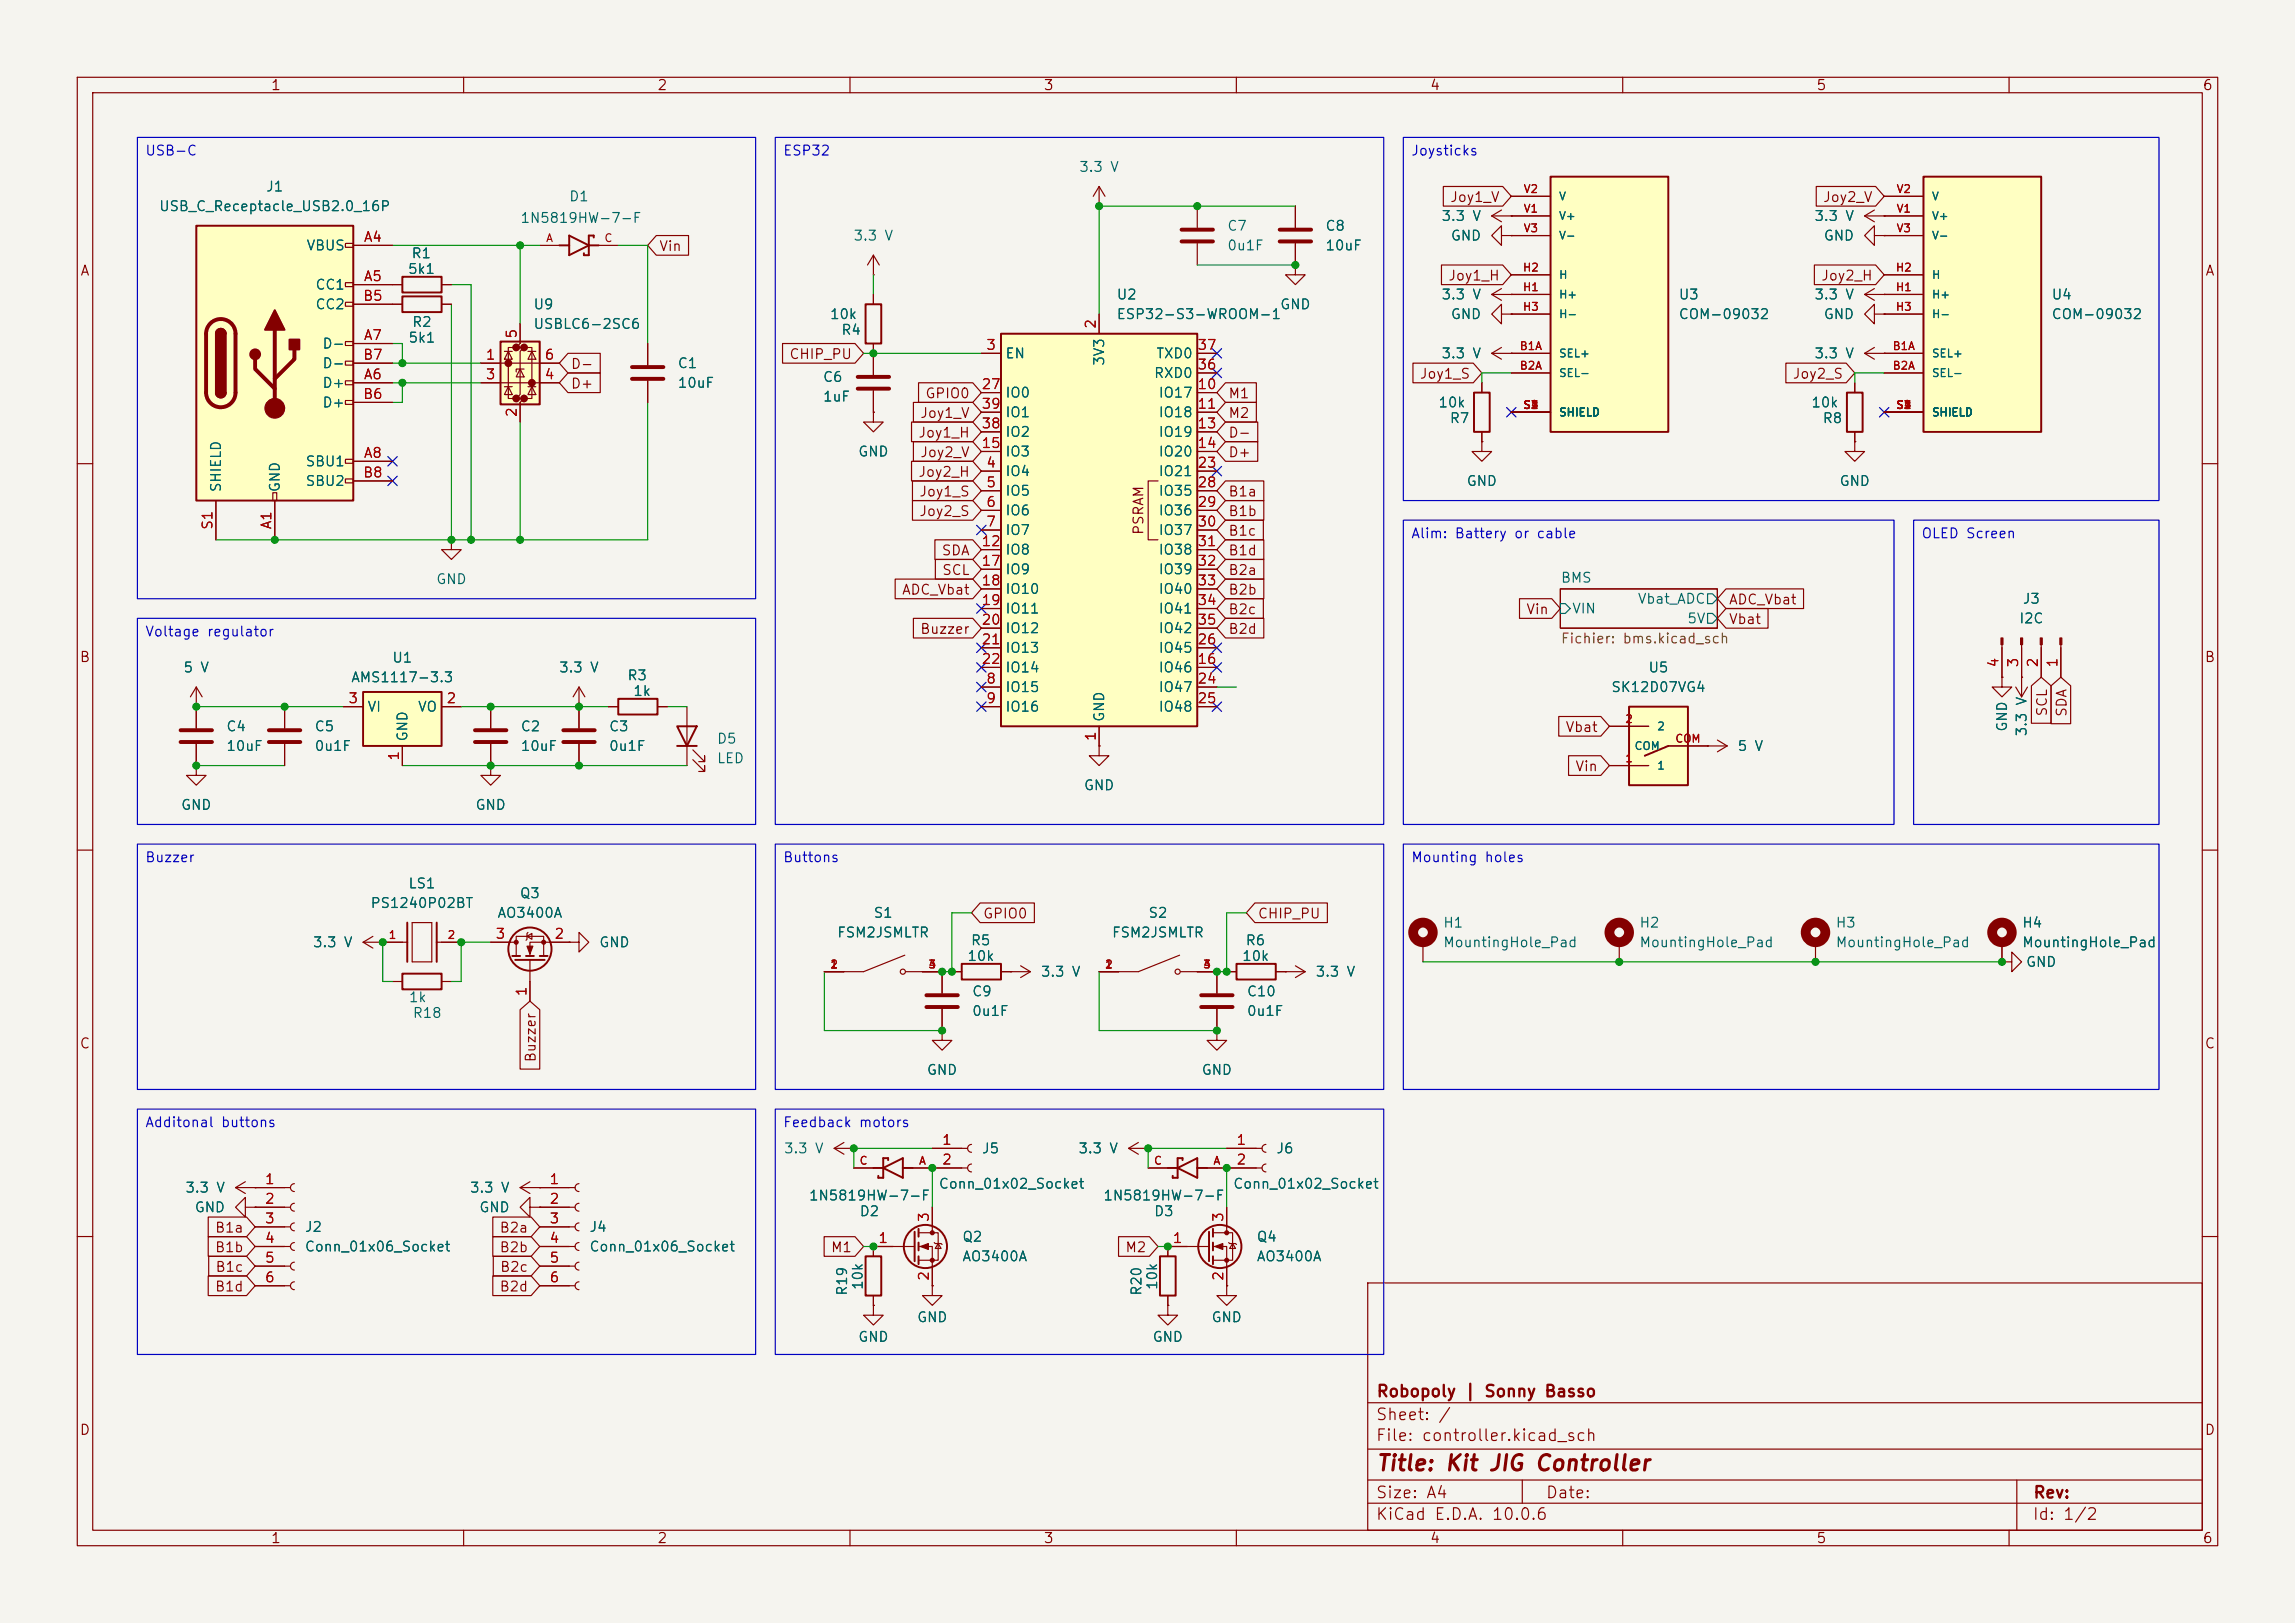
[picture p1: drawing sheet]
<svg xmlns="http://www.w3.org/2000/svg" width="297mm" height="210mm" viewBox="0 0 297 210" stroke-linecap="round" stroke-linejoin="round" font-family="sans-serif">
<defs><g id="words">
<text font-size="2" fill="#840000" x="178" y="190.8">Title: Kit JIG Controller</text>
<g font-size="1.5" fill="#840000">
<text x="178" y="184.1">Sheet: /</text>
<text x="178" y="181.1">Robopoly | Sonny Basso</text>
<text x="178" y="186.8">File: controller.kicad_sch</text>
<text x="178" y="197">KiCad E.D.A. 10.0.6</text>
<text x="178" y="194.2">Size: A4</text>
<text x="200" y="194.2">Date:</text>
<text x="263" y="197">Id: 1/2</text>
<text x="263" y="194.2">Rev:</text>
</g>
<g font-size="1.3" fill="#840000">
<text x="35" y="12">1</text>
<text x="85" y="12">2</text>
<text x="135" y="12">3</text>
<text x="185" y="12">4</text>
<text x="235" y="12">5</text>
<text x="285" y="12">6</text>
<text x="187.6" y="26.5">Joy1_V</text>
<text x="235.8" y="26.5">Joy2_V</text>
<text x="10.3" y="36">A</text>
<text x="85.2" y="32.8">Vin</text>
<text x="285.3" y="36">A</text>
<text x="187.3" y="36.6">Joy1_H</text>
<text x="235.6" y="36.6">Joy2_H</text>
<text x="102.1" y="46.8">CHIP_PU</text>
<text x="73.8" y="50.6">D+</text>
<text x="73.8" y="48">D-</text>
<text x="119.7" y="51.9">GPIO0</text>
<text x="158.9" y="51.9">M1</text>
<text x="183.6" y="49.3">Joy1_S</text>
<text x="231.9" y="49.3">Joy2_S</text>
<text x="118.8" y="56.9">Joy1_H</text>
<text x="119" y="54.4">Joy1_V</text>
<text x="119" y="59.5">Joy2_V</text>
<text x="158.9" y="54.4">M2</text>
<text x="158.9" y="56.9">D-</text>
<text x="158.9" y="59.5">D+</text>
<text x="118.8" y="62">Joy2_H</text>
<text x="118.9" y="64.6">Joy1_S</text>
<text x="158.9" y="64.6">B1a</text>
<text x="118.9" y="67.1">Joy2_S</text>
<text x="148.3" y="69.3" transform="rotate(-90 148.3 69.3)">PSRAM</text>
<text x="158.9" y="67.1">B1b</text>
<text x="158.9" y="69.6">B1c</text>
<text x="116.6" y="77.3">ADC_Vbat</text>
<text x="121.8" y="72.2">SDA</text>
<text x="121.8" y="74.7">SCL</text>
<text x="158.9" y="72.2">B1d</text>
<text x="158.9" y="74.7">B2a</text>
<text x="158.9" y="77.3">B2b</text>
<text x="119" y="82.3">Buzzer</text>
<text x="158.9" y="82.3">B2d</text>
<text x="158.9" y="79.8">B2c</text>
<text x="197.4" y="79.8">Vin</text>
<text x="223.7" y="78.5">ADC_Vbat</text>
<text x="223.7" y="81.1">Vbat</text>
<text x="10.2" y="86">B</text>
<text x="285.2" y="86">B</text>
<text x="202.5" y="95">Vbat</text>
<text x="265.2" y="92.8" transform="rotate(-90 265.2 92.8)">SCL</text>
<text x="267.8" y="92.9" transform="rotate(-90 267.8 92.9)">SDA</text>
<text x="203.8" y="100.1">Vin</text>
<text x="127.1" y="119.2">GPIO0</text>
<text x="162.7" y="119.2">CHIP_PU</text>
<text x="10.2" y="136">C</text>
<text x="69.6" y="137.5" transform="rotate(-90 69.6 137.5)">Buzzer</text>
<text x="285.2" y="136">C</text>
<text x="27.7" y="159.8">B1a</text>
<text x="64.6" y="159.8">B2a</text>
<text x="27.7" y="167.4">B1d</text>
<text x="27.7" y="162.3">B1b</text>
<text x="27.8" y="164.9">B1c</text>
<text x="64.6" y="167.4">B2d</text>
<text x="64.6" y="162.3">B2b</text>
<text x="64.6" y="164.9">B2c</text>
<text x="107.4" y="162.3">M1</text>
<text x="145.5" y="162.3">M2</text>
<text x="10.2" y="186">D</text>
<text x="285.2" y="186">D</text>
<text x="35" y="200">1</text>
<text x="85" y="200">2</text>
<text x="135" y="200">3</text>
<text x="185" y="200">4</text>
<text x="235" y="200">5</text>
<text x="285" y="200">6</text>
</g>
<g font-size="1.3" fill="#0000c2">
<text x="18.7" y="20.4">USB-C</text>
<text x="101.3" y="20.4">ESP32</text>
<text x="182.5" y="20.4">Joysticks</text>
<text x="182.5" y="70">Alim: Battery or cable</text>
<text x="248.6" y="70">OLED Screen</text>
<text x="18.7" y="82.7">Voltage regulator</text>
<text x="18.7" y="111.9">Buzzer</text>
<text x="101.3" y="111.9">Buttons</text>
<text x="182.5" y="111.9">Mounting holes</text>
<text x="18.7" y="146.2">Additonal buttons</text>
<text x="101.3" y="146.2">Feedback motors</text>
</g>
<g font-size="1.3" fill="#006464">
<text x="139.6" y="22.6">3.3 V</text>
<text x="20.5" y="27.6">USB_C_Receptacle_USB2.0_16P</text>
<text x="34.3" y="25.1">J1</text>
<text x="67.3" y="29.2">1N5819HW-7-F</text>
<text x="73.6" y="26.4">D1</text>
<text x="186.5" y="28.9">3.3 V</text>
<text x="234.7" y="28.9">3.3 V</text>
<text x="39.6" y="32.7">VBUS</text>
<text x="52.7" y="35.8">5k1</text>
<text x="53.2" y="33.7">R1</text>
<text x="110.4" y="31.4">3.3 V</text>
<text x="158.7" y="30.2">C7</text>
<text x="158.7" y="32.7">0u1F</text>
<text x="171.4" y="30.2">C8</text>
<text x="171.4" y="32.7">10uF</text>
<text x="187.7" y="31.4">GND</text>
<text x="235.9" y="31.4">GND</text>
<text x="40.7" y="37.8">CC1</text>
<text x="40.7" y="40.3">CC2</text>
<text x="68.9" y="40.3">U9</text>
<text x="107.3" y="41.6">10k</text>
<text x="144.4" y="39.1">U2</text>
<text x="144.4" y="41.6">ESP32-S3-WROOM-1</text>
<text x="165.6" y="40.3">GND</text>
<text x="186.5" y="39.1">3.3 V</text>
<text x="187.7" y="41.6">GND</text>
<text x="217.2" y="39.1">U3</text>
<text x="217.2" y="41.6">COM-09032</text>
<text x="234.7" y="39.1">3.3 V</text>
<text x="235.9" y="41.6">GND</text>
<text x="265.4" y="39.1">U4</text>
<text x="265.4" y="41.6">COM-09032</text>
<text x="41.6" y="45.4">D-</text>
<text x="41.6" y="48">D-</text>
<text x="52.8" y="44.7">5k1</text>
<text x="53.2" y="42.6">R2</text>
<text x="68.9" y="42.9">USBLC6-2SC6</text>
<text x="87.6" y="48">C1</text>
<text x="108.8" y="43.6">R4</text>
<text x="130" y="46.7">EN</text>
<text x="143.2" y="47.4" transform="rotate(-90 143.2 47.4)">3V3</text>
<text x="149.5" y="46.7">TXD0</text>
<text x="186.5" y="46.7">3.3 V</text>
<text x="234.7" y="46.7">3.3 V</text>
<text x="41.6" y="50.5">D+</text>
<text x="41.6" y="53">D+</text>
<text x="87.6" y="50.5">10uF</text>
<text x="106.4" y="49.7">C6</text>
<text x="106.4" y="52.3">1uF</text>
<text x="130" y="51.8">IO0</text>
<text x="149.2" y="49.2">RXD0</text>
<text x="149.9" y="51.8">IO17</text>
<text x="186.1" y="53">10k</text>
<text x="234.3" y="53">10k</text>
<text x="111" y="59.4">GND</text>
<text x="130" y="59.4">IO3</text>
<text x="130" y="56.8">IO2</text>
<text x="130" y="54.3">IO1</text>
<text x="149.9" y="54.3">IO18</text>
<text x="149.9" y="56.8">IO19</text>
<text x="149.9" y="59.4">IO20</text>
<text x="187.5" y="55.1">R7</text>
<text x="235.8" y="55.1">R8</text>
<text x="28.9" y="63.8" transform="rotate(-90 28.9 63.8)">SHIELD</text>
<text x="36.5" y="63.8" transform="rotate(-90 36.5 63.8)">GND</text>
<text x="39.5" y="60.7">SBU1</text>
<text x="39.5" y="63.2">SBU2</text>
<text x="130" y="61.9">IO4</text>
<text x="130" y="64.5">IO5</text>
<text x="149.9" y="61.9">IO21</text>
<text x="149.9" y="64.5">IO35</text>
<text x="189.7" y="63.2">GND</text>
<text x="238" y="63.2">GND</text>
<text x="130" y="67">IO6</text>
<text x="130" y="69.5">IO7</text>
<text x="149.9" y="67">IO36</text>
<text x="149.9" y="69.5">IO37</text>
<text x="56.4" y="75.9">GND</text>
<text x="130" y="72.1">IO8</text>
<text x="130" y="74.6">IO9</text>
<text x="130" y="77.2">IO10</text>
<text x="149.9" y="72.1">IO38</text>
<text x="149.9" y="74.6">IO39</text>
<text x="149.9" y="77.2">IO40</text>
<text x="201.9" y="75.7">BMS</text>
<text x="130" y="79.7">IO11</text>
<text x="130" y="82.2">IO12</text>
<text x="149.9" y="79.7">IO41</text>
<text x="149.9" y="82.2">IO42</text>
<text x="203.4" y="79.7">VIN</text>
<text x="211.9" y="78.4">Vbat_ADC</text>
<text x="218.3" y="81">5V</text>
<text x="261.2" y="81">I2C</text>
<text x="261.7" y="78.4">J3</text>
<text x="23.6" y="87.3">5 V</text>
<text x="45.4" y="88.6">AMS1117-3.3</text>
<text x="50.7" y="86.1">U1</text>
<text x="72.3" y="87.3">3.3 V</text>
<text x="81.1" y="88.3">R3</text>
<text x="130" y="89.9">IO15</text>
<text x="130" y="84.8">IO13</text>
<text x="130" y="87.3">IO14</text>
<text x="149.9" y="87.3">IO46</text>
<text x="149.9" y="89.9">IO47</text>
<text x="149.9" y="84.8">IO45</text>
<text x="208.4" y="89.9">SK12D07VG4</text>
<text x="213.2" y="87.3">U5</text>
<text x="29.2" y="94.9">C4</text>
<text x="40.6" y="94.9">C5</text>
<text x="47.5" y="92.4">VI</text>
<text x="54" y="92.4">VO</text>
<text x="67.3" y="94.9">C2</text>
<text x="78.7" y="94.9">C3</text>
<text x="81.9" y="90.4">1k</text>
<text x="130" y="92.4">IO16</text>
<text x="143.2" y="93.5" transform="rotate(-90 143.2 93.5)">GND</text>
<text x="149.9" y="92.4">IO48</text>
<text x="260" y="94.8" transform="rotate(-90 260 94.8)">GND</text>
<text x="262.6" y="95.4" transform="rotate(-90 262.6 95.4)">3.3 V</text>
<text x="29.2" y="97.5">10uF</text>
<text x="40.6" y="97.5">0u1F</text>
<text x="53" y="96" transform="rotate(-90 53 96)">GND</text>
<text x="67.3" y="97.5">10uF</text>
<text x="78.7" y="97.5">0u1F</text>
<text x="92.7" y="96.5">D5</text>
<text x="92.7" y="99.1">LED</text>
<text x="224.8" y="97.5">5 V</text>
<text x="23.3" y="105.1">GND</text>
<text x="61.4" y="105.1">GND</text>
<text x="140.2" y="102.6">GND</text>
<text x="47.9" y="117.8">PS1240P02BT</text>
<text x="52.8" y="115.3">LS1</text>
<text x="64.3" y="119.1">AO3400A</text>
<text x="67.2" y="116.5">Q3</text>
<text x="113" y="119.1">S1</text>
<text x="148.5" y="119.1">S2</text>
<text x="40.4" y="122.9">3.3 V</text>
<text x="77.5" y="122.9">GND</text>
<text x="108.2" y="121.6">FSM2JSMLTR</text>
<text x="125.1" y="124.7">10k</text>
<text x="125.6" y="122.6">R5</text>
<text x="143.8" y="121.6">FSM2JSMLTR</text>
<text x="160.7" y="124.7">10k</text>
<text x="161.1" y="122.6">R6</text>
<text x="186.7" y="120.3">H1</text>
<text x="186.7" y="122.9">MountingHole_Pad</text>
<text x="212.1" y="120.3">H2</text>
<text x="212.1" y="122.9">MountingHole_Pad</text>
<text x="237.5" y="120.3">H3</text>
<text x="237.5" y="122.9">MountingHole_Pad</text>
<text x="261.6" y="120.3">H4</text>
<text x="261.6" y="122.9">MountingHole_Pad</text>
<text x="262.1" y="125.4">GND</text>
<text x="52.8" y="130">1k</text>
<text x="125.7" y="129.2">C9</text>
<text x="125.7" y="131.8">0u1F</text>
<text x="134.6" y="126.7">3.3 V</text>
<text x="161.3" y="129.2">C10</text>
<text x="161.3" y="131.8">0u1F</text>
<text x="170.2" y="126.7">3.3 V</text>
<text x="53.3" y="132">R18</text>
<text x="119.9" y="139.4">GND</text>
<text x="155.4" y="139.4">GND</text>
<text x="101.4" y="149.6">3.3 V</text>
<text x="127" y="149.6">J5</text>
<text x="139.5" y="149.6">3.3 V</text>
<text x="165.1" y="149.6">J6</text>
<text x="23.9" y="154.6">3.3 V</text>
<text x="60.7" y="154.6">3.3 V</text>
<text x="104.6" y="155.6">1N5819HW-7-F</text>
<text x="121.4" y="154.1">Conn_01x02_Socket</text>
<text x="142.7" y="155.6">1N5819HW-7-F</text>
<text x="159.5" y="154.1">Conn_01x02_Socket</text>
<text x="25.1" y="157.2">GND</text>
<text x="39.4" y="159.7">J2</text>
<text x="61.9" y="157.2">GND</text>
<text x="76.2" y="159.7">J4</text>
<text x="111.2" y="157.7">D2</text>
<text x="124.4" y="161">Q2</text>
<text x="149.3" y="157.7">D3</text>
<text x="162.5" y="161">Q4</text>
<text x="39.4" y="162.3">Conn_01x06_Socket</text>
<text x="76.2" y="162.3">Conn_01x06_Socket</text>
<text x="109.9" y="167.8" transform="rotate(-90 109.9 167.8)">R19</text>
<text x="112" y="167" transform="rotate(-90 112 167)">10k</text>
<text x="124.4" y="163.5">AO3400A</text>
<text x="148" y="167.8" transform="rotate(-90 148 167.8)">R20</text>
<text x="150.1" y="167" transform="rotate(-90 150.1 167)">10k</text>
<text x="162.5" y="163.5">AO3400A</text>
<text x="111" y="173.9">GND</text>
<text x="118.6" y="171.4">GND</text>
<text x="149.1" y="173.9">GND</text>
<text x="156.7" y="171.4">GND</text>
</g>
<g font-size="1.3" fill="#a90000">
<text x="47" y="31.6">A4</text>
<text x="46.9" y="39.2">B5</text>
<text x="47" y="36.7">A5</text>
<text x="46.9" y="46.9">B7</text>
<text x="47" y="44.3">A7</text>
<text x="62.8" y="46.9">1</text>
<text x="67.2" y="43.9" transform="rotate(-90 67.2 43.9)">5</text>
<text x="70.4" y="46.9">6</text>
<text x="127.5" y="45.6">3</text>
<text x="142.1" y="42.6" transform="rotate(-90 142.1 42.6)">2</text>
<text x="154.9" y="45.6">37</text>
<text x="46.9" y="51.9">B6</text>
<text x="47" y="49.4">A6</text>
<text x="62.8" y="49.4">3</text>
<text x="70.4" y="49.4">4</text>
<text x="126.9" y="50.7">27</text>
<text x="126.9" y="53.2">39</text>
<text x="154.9" y="50.7">10</text>
<text x="154.9" y="53.2">11</text>
<text x="154.9" y="48.1">36</text>
<text x="47" y="59.6">A8</text>
<text x="67.2" y="54.1" transform="rotate(-90 67.2 54.1)">2</text>
<text x="126.9" y="58.3">15</text>
<text x="126.9" y="55.7">38</text>
<text x="154.9" y="55.7">13</text>
<text x="154.9" y="58.3">14</text>
<text x="46.9" y="62.1">B8</text>
<text x="127.5" y="60.8">4</text>
<text x="127.5" y="63.4">5</text>
<text x="127.5" y="65.9">6</text>
<text x="154.9" y="60.8">23</text>
<text x="154.9" y="63.4">28</text>
<text x="154.9" y="65.9">29</text>
<text x="27.8" y="68.6" transform="rotate(-90 27.8 68.6)">S1</text>
<text x="35.4" y="68.6" transform="rotate(-90 35.4 68.6)">A1</text>
<text x="126.9" y="71">12</text>
<text x="127.5" y="68.4">7</text>
<text x="154.9" y="68.4">30</text>
<text x="154.9" y="71">31</text>
<text x="126.9" y="73.5">17</text>
<text x="126.9" y="76.1">18</text>
<text x="154.9" y="73.5">32</text>
<text x="154.9" y="76.1">33</text>
<text x="126.9" y="78.6">19</text>
<text x="126.9" y="81.1">20</text>
<text x="126.9" y="83.7">21</text>
<text x="154.9" y="83.7">26</text>
<text x="154.9" y="78.6">34</text>
<text x="154.9" y="81.1">35</text>
<text x="126.9" y="86.2">22</text>
<text x="127.5" y="88.8">8</text>
<text x="154.9" y="86.2">16</text>
<text x="154.9" y="88.8">24</text>
<text x="258.9" y="86.5" transform="rotate(-90 258.9 86.5)">4</text>
<text x="261.5" y="86.5" transform="rotate(-90 261.5 86.5)">3</text>
<text x="264" y="86.5" transform="rotate(-90 264 86.5)">2</text>
<text x="266.6" y="86.5" transform="rotate(-90 266.6 86.5)">1</text>
<text x="45" y="91.3">3</text>
<text x="57.7" y="91.3">2</text>
<text x="127.5" y="91.3">9</text>
<text x="142.1" y="96" transform="rotate(-90 142.1 96)">1</text>
<text x="154.9" y="91.3">25</text>
<text x="51.9" y="98.5" transform="rotate(-90 51.9 98.5)">1</text>
<text x="64" y="121.8">3</text>
<text x="71.7" y="121.8">2</text>
<text x="68.4" y="129" transform="rotate(-90 68.4 129)">1</text>
<text x="121.8" y="148.5">1</text>
<text x="159.9" y="148.5">1</text>
<text x="34.2" y="153.5">1</text>
<text x="71" y="153.5">1</text>
<text x="121.8" y="151">2</text>
<text x="159.9" y="151">2</text>
<text x="34.2" y="156.1">2</text>
<text x="34.2" y="158.6">3</text>
<text x="34.2" y="161.2">4</text>
<text x="71" y="156.1">2</text>
<text x="71" y="158.6">3</text>
<text x="71" y="161.2">4</text>
<text x="113.6" y="161.2">1</text>
<text x="120.5" y="158.2" transform="rotate(-90 120.5 158.2)">3</text>
<text x="151.7" y="161.2">1</text>
<text x="158.6" y="158.2" transform="rotate(-90 158.6 158.2)">3</text>
<text x="34.2" y="163.7">5</text>
<text x="34.2" y="166.2">6</text>
<text x="71" y="163.7">5</text>
<text x="71" y="166.2">6</text>
<text x="120.5" y="165.8" transform="rotate(-90 120.5 165.8)">2</text>
<text x="158.6" y="165.8" transform="rotate(-90 158.6 165.8)">2</text>
</g>
<text font-size="1.3" fill="#725600" x="201.9" y="83.6">Fichier: bms.kicad_sch</text>
<g font-size="1" fill="#a90000">
<text x="197.1" y="27.8">V1</text>
<text x="197.1" y="25.2">V2</text>
<text x="245.4" y="27.8">V1</text>
<text x="245.4" y="25.2">V2</text>
<text x="70.6" y="31.6">A</text>
<text x="78.1" y="31.6">C</text>
<text x="197" y="35.4">H2</text>
<text x="197.1" y="30.3">V3</text>
<text x="245.3" y="35.4">H2</text>
<text x="245.4" y="30.3">V3</text>
<text x="197" y="37.9">H1</text>
<text x="197" y="40.5">H3</text>
<text x="245.3" y="37.9">H1</text>
<text x="245.3" y="40.5">H3</text>
<text x="196.6" y="45.5">B1A</text>
<text x="244.9" y="45.5">B1A</text>
<text x="196.6" y="48.1">B2A</text>
<text x="197.1" y="53.2">S1</text>
<text x="198" y="53.2">2</text>
<text x="198" y="53.2">3</text>
<text x="198" y="53.2">4</text>
<text x="244.9" y="48.1">B2A</text>
<text x="245.3" y="53.2">S1</text>
<text x="246.3" y="53.2">2</text>
<text x="246.3" y="53.2">3</text>
<text x="246.3" y="53.2">4</text>
<text x="210.2" y="93.8">2</text>
<text x="210.2" y="98.9">1</text>
<text x="216.7" y="96.3">COM</text>
<text x="50.2" y="121.7">1</text>
<text x="57.8" y="121.7">2</text>
<text x="107.4" y="125.5">1</text>
<text x="107.4" y="125.5">2</text>
<text x="120.1" y="125.5">3</text>
<text x="120.1" y="125.5">4</text>
<text x="142.9" y="125.5">1</text>
<text x="142.9" y="125.5">2</text>
<text x="155.6" y="125.5">3</text>
<text x="155.6" y="125.5">4</text>
<text x="111.2" y="150.9">C</text>
<text x="118.8" y="150.9">A</text>
<text x="149.3" y="150.9">C</text>
<text x="156.9" y="150.9">A</text>
</g>
<g font-size="1" fill="#006464">
<text x="201.7" y="28.7">V+</text>
<text x="201.7" y="26.2">V</text>
<text x="249.9" y="28.7">V+</text>
<text x="249.9" y="26.2">V</text>
<text x="201.7" y="31.2">V-</text>
<text x="249.9" y="31.2">V-</text>
<text x="201.7" y="38.9">H+</text>
<text x="201.7" y="36.3">H</text>
<text x="201.7" y="41.4">H-</text>
<text x="249.9" y="38.9">H+</text>
<text x="249.9" y="36.3">H</text>
<text x="249.9" y="41.4">H-</text>
<text x="201.7" y="46.5">SEL+</text>
<text x="249.9" y="46.5">SEL+</text>
<text x="201.7" y="49">SEL-</text>
<text x="249.9" y="49">SEL-</text>
<text x="201.7" y="54.1">SHIELD</text>
<text x="249.9" y="54.1">SHIELD</text>
<text x="214.4" y="94.7">2</text>
<text x="211.4" y="97.3">COM</text>
<text x="214.4" y="99.8">1</text>
</g>
</g></defs>
<path d="M0 0h297v210h-297z" fill="#f5f4ef" stroke="#f5f4ef" stroke-width=".13"/>
<g fill="none" stroke="#840000" stroke-width=".15">
<path d="M10 10h277v190h-277zM12 12h273v186h-273zM60 10v2M110 10v2M160 10v2M210 10v2M260 10v2M167.6 34.3v1.3h1.3l-1.3 1.2-1.2-1.2h1.2M167.6 34.3h.1M10 60h2M201.9 76.2h20.3v5.1h-20.3zM285 60h2"/>
<path d="M10 110h2M285 110h2M10 160h2M177 166h108v32h-108zM285 160h2M60 198v2M110 198v2M160 198v2M177 194.5h108M177 191.5h108M177 187.5h108M177 181.5h108"/>
<path d="M197 191.5v3M210 198v2M260 198v2M261 191.5v6.5"/>
</g>
<path d="M201.9 78.1h.7l.6 .6-.6 .7h-.7zM221 79.4h.6l.6 .6-.6 .6h-.6zM221 76.8h.6l.6 .7-.6 .6h-.6z" fill="none" stroke="#006464" stroke-width=".15"/>
<path d="M210.8 91.4h7.6v10.2h-7.6z" fill="#ffffc2"/>
<path d="M210.8 91.4h7.6v10.2h-7.6zM215.9 96.5l-3 1.3" fill="none" stroke="#840000" stroke-width=".25"/>
<g fill="none" stroke="#840000" stroke-width=".15">
<path d="M25.4 99.1v1.2h1.3l-1.3 1.3-1.3-1.3h1.3M25.4 99.1h.1M25.4 91.4h.1M25.4 88.9v5.3M25.4 96.3v2.8M25.4 88.9l-.8 1.3M25.4 88.9l.8 1.3M36.8 91.4v2.8M36.8 96.3v2.8M63.5 99.1v1.2h1.3l-1.3 1.3-1.3-1.3h1.3M63.5 99.1h.1M208.3 99.1h5.1"/>
<path d="M208.3 94h5.1M215.9 96.5h7.6M221 96.5h.1M222.2 95.8l1.3 .7M223.5 96.5l-1.3 .8M184.1 121.9v2.6M209.5 121.9v2.6"/>
</g>
<g fill="none" stroke="#840000" stroke-width="1.3">
<circle cx="184.1" cy="120.6" r="1.27"/>
<circle cx="209.5" cy="120.6" r="1.27"/>
</g>
<path d="M23.4 94.5h4M23.4 96h4M34.8 94.5h4.1M34.8 96h4.1" fill="none" stroke="#840000" stroke-width=".51"/>
<path d="M47 89.5h10.1v7h-10.1z" fill="#ffffc2"/>
<g fill="none" stroke="#840000" stroke-width=".25">
<path d="M47 89.5h10.1v7h-10.1zM80 90.4h5.1v2.1h-5.1zM87.6 94h2.6l-1.3 2.5zM87.6 96.5h2.6M52.1 126h5v2h-5zM66.3 123.7h1M66.7 124.2h3.8M68.1 123.7h1M69.8 123.7h1.1M118.4 159.4v3.8M118.9 159v1M118.9 160.8v1"/>
<path d="M118.9 162.6v1"/>
<circle cx="68.6" cy="122.8" r="2.79"/>
<circle cx="119.8" cy="161.3" r="2.79"/>
</g>
<g fill="none" stroke="#840000" stroke-width=".15">
<path d="M58.4 69.9v1.2h1.3l-1.3 1.3-1.3-1.3h1.3M58.4 69.9h.1M44.4 91.4h2.6M52.1 96.5v2.6M57.1 91.4h2.6M63.5 91.4v2.8M63.5 96.3v2.8M74.9 91.4h.1M74.9 88.9l-.7 1.3M74.9 88.9l.8 1.3M74.9 88.9v5.3M74.9 96.3v2.8"/>
<path d="M78.7 91.4h1.3M85.1 91.4h1.3M88.9 91.4v7.7M89.7 98.3l1.5 1.5v-.7v.7h-.8M89.7 97l1.5 1.6v-.8v.8h-.8M47 121.9l1.3 .8M47 121.9h2.5M48.3 121.2l-1.3 .7M49.5 121.9h.1M50.8 127h1.3M57.1 127h1.3M63.5 121.9h3.3"/>
<path d="M66.8 123.7v-2.5h3.6v2.5M68.2 121.2l.6-.4v.7zM68.3 120.7l-.1 .1v.7l-.1 .2M68.6 124.2v5.3M73.7 121.9h1.2v-1.2l1.3 1.2-1.3 1.3v-1.3M73.7 121.9h.1M73.7 121.9h-5.1v1.8M152.7 123.6l-5.4 2.1h-5.1M152.8 125.7h4.7M118.9 159.5h2.5v3.6h-2.5M120.6 148.6h4.6M120.6 156.2v3.3"/>
<path d="M120.6 151.1h4.6M125.7 148.1a.51 .51 0 0 0-.5 .5 .51 .51 0 0 0 .5 .5M125.7 150.6a.51 .51 0 0 0-.5 .5 .51 .51 0 0 0 .5 .5M146 148.6l1.3 .8M146 148.6h2.6M147.3 147.8l-1.3 .8M148.6 148.6h.1M113 161.3h5.4M118.9 161.3h1.7v5.1M120.9 160.8l.1 .1h.8l.1 .1M121.4 160.9l.4 .6h-.8z"/>
<circle cx="152.4" cy="125.7" r=".33"/>
</g>
<path d="M61.5 94.5h4M61.5 96h4M72.9 94.5h4.1M72.9 96h4.1" fill="none" stroke="#840000" stroke-width=".51"/>
<g fill="#840000" stroke="#840000" stroke-width=".15">
<path d="M119.1 161.3l1-.4v.8z"/>
<path d="M68.2 122.4h.8l-.4 1z"/>
<circle cx="120.6" cy="159.5" r=".25"/>
<circle cx="120.6" cy="163.1" r=".25"/>
<circle cx="66.8" cy="121.9" r=".25"/>
<circle cx="70.4" cy="121.9" r=".25"/>
</g>
<path d="M129.5 43.2h25.4v50.8h-25.4z" fill="#ffffc2"/>
<path d="M129.5 43.2h25.4v50.8h-25.4zM190.8 50.8h2v5.1h-2zM52.7 119.4v5.1M56.5 119.4v5.1M124.5 124.7h5v2h-5z" fill="none" stroke="#840000" stroke-width=".25"/>
<g fill="none" stroke="#840000" stroke-width=".15">
<path d="M154.9 26.7v2.8M154.9 31.5v2.8M167.6 26.7v2.8M167.6 31.5v2.8M194.3 30.5v-1.3l-1.3 1.3 1.3 1.3v-1.3h1.3M195.6 30.5h.1M242.6 30.5v-1.3l-1.3 1.3 1.3 1.3v-1.3h1.2M243.8 30.5h.1M113 53.3v1.3h1.3l-1.3 1.3-1.2-1.3h1.2M113 53.3h.1M127 45.7h2.5M127 50.8h2.5"/>
<path d="M127 53.3h2.5M127 55.9h2.5M127 58.4h2.5M142.2 40.6v2.6M154.9 45.7h2.6M154.9 50.8h2.6M154.9 53.3h2.6M154.9 55.9h2.6M154.9 58.4h2.6M154.9 48.3h2.6M191.8 57.2v1.2h1.2l-1.2 1.3-1.3-1.3h1.3M191.8 57.2h.1"/>
<path d="M191.8 49.5v1.3M191.8 55.9v1.3M127 61h2.5M127 63.5h2.5M127 66h2.5M127 68.6h2.5M127 71.1h2.5M127 73.7h2.5M127 76.2h2.5M127 78.7h2.5M149.9 62.2h-1.3v7.7h1.3M154.9 61h2.6"/>
<path d="M154.9 63.5h2.6M154.9 66h2.6M154.9 68.6h2.6M154.9 71.1h2.6M154.9 73.7h2.6M154.9 76.2h2.6M154.9 78.7h2.6M127 88.9h2.5M127 91.4h2.5M127 86.4h2.5M127 81.3h2.5M127 83.8h2.5"/>
<path d="M142.2 96.5v1.3h1.3l-1.3 1.3-1.2-1.3h1.2M142.2 96.5h.1M142.2 94v2.5M154.9 88.9h2.6M154.9 91.4h2.6M154.9 86.4h2.6M154.9 81.3h2.6M154.9 83.8h2.6M53.3 119.4h2.6v5.1h-2.6zM49.5 121.9h3.2M56.5 121.9h3.2M123.2 125.7h1.3"/>
<path d="M129.5 125.7h1.3M166.4 125.7h.1M166.4 125.7h2.5M167.6 125l1.3 .7M168.9 125.7l-1.3 .8M68.6 156.2v-1.3l-1.3 1.3 1.3 1.3v-1.3h1.2M69.8 156.2h.1"/>
</g>
<path d="M152.9 29.7h4.1M152.9 31.2h4.1M165.6 29.7h4.1M165.6 31.2h4.1" fill="none" stroke="#840000" stroke-width=".51"/>
<path d="M200.7 22.9h15.2v33h-15.2z" fill="#ffffc2"/>
<path d="M200.7 22.9h15.2v33h-15.2zM239 50.8h2v5.1h-2z" fill="none" stroke="#840000" stroke-width=".25"/>
<g fill="none" stroke="#840000" stroke-width=".15">
<path d="M193 27.9h7.7M193 27.9l1.3 .8M194.3 27.2l-1.3 .7M195.6 27.9h.1M195.6 38.1h5.1M195.6 35.6h5.1M195.6 25.4h5.1M195.6 30.5h5.1M195.6 45.7h5.1M195.6 48.3h5.1M195.6 40.6h5.1M195.6 53.3h5.1"/>
<path d="M240 49.5v1.3M240 55.9v1.3M30.5 153.7l1.2 .7M30.5 153.7h7.1M31.7 156.2v-1.3l-1.2 1.3 1.2 1.3v-1.3h1.3M31.7 152.9l-1.2 .8M33 153.7h.1M33 156.2h.1M33 156.2h4.6M33 158.8h4.6M38.1 153.2a.51 .51 0 0 0-.5 .5 .51 .51 0 0 0 .5 .5M38.1 155.7a.51 .51 0 0 0-.5 .5 .51 .51 0 0 0 .5 .5"/>
<path d="M38.1 158.2a.51 .51 0 0 0-.5 .6 .51 .51 0 0 0 .5 .5M67.3 153.7h7.1M67.3 153.7l1.3 .7M68.6 152.9l-1.3 .8M69.8 153.7h.1M69.8 156.2h4.6M69.8 158.8h4.6M74.9 153.2a.51 .51 0 0 0-.5 .5 .51 .51 0 0 0 .5 .5M74.9 155.7a.51 .51 0 0 0-.5 .5 .51 .51 0 0 0 .5 .5M74.9 158.2a.51 .51 0 0 0-.5 .6 .51 .51 0 0 0 .5 .5M33 161.3h4.6M33 163.8h4.6"/>
<path d="M33 166.4h4.6M38.1 160.8a.51 .51 0 0 0-.5 .5 .51 .51 0 0 0 .5 .5M38.1 163.3a.51 .51 0 0 0-.5 .5 .51 .51 0 0 0 .5 .5M38.1 165.9a.51 .51 0 0 0-.5 .5 .51 .51 0 0 0 .5 .5M69.8 161.3h4.6M69.8 163.8h4.6M69.8 166.4h4.6M74.9 160.8a.51 .51 0 0 0-.5 .5 .51 .51 0 0 0 .5 .5M74.9 163.3a.51 .51 0 0 0-.5 .5 .51 .51 0 0 0 .5 .5M74.9 165.9a.51 .51 0 0 0-.5 .5 .51 .51 0 0 0 .5 .5"/>
</g>
<path d="M25.4 29.2h20.3v35.6h-20.3z" fill="#ffffc2"/>
<g fill="none" stroke="#840000" stroke-width=".15">
<path d="M44.7 31.5h1v.5h-1zM44.7 36.6h1v.5h-1zM44.7 39.1h1v.5h-1zM45.7 31.8h5.1M45.7 36.8h5.1M45.7 39.4h6.4M57.1 39.4h1.3M69.8 31.8h2.6M77.5 31.8h2.5M44.7 44.2h1v.5h-1zM44.7 46.7h1v.5h-1zM44.7 49.3h1v.5h-1z"/>
<path d="M44.7 51.8h1v.5h-1zM44.7 59.4h1v.5h-1zM45.7 49.5h5.1M45.7 44.5h5.1M45.7 59.7h5.1M45.7 52.1h5.1M45.7 47h5.1M27.9 64.8v5.1M35.3 63.8h.5v1h-.5zM35.6 64.8v5.1M44.7 62h1v.5h-1zM45.7 62.2h5.1"/>
</g>
<path d="M25.4 29.2h20.3v35.6h-20.3zM52.1 38.4h5v2h-5zM72.4 31.8h1.3M73.7 30.5l2.5 1.3-2.5 1.2zM76.2 31.8h1.3M76.8 30.7v-.2h-.6v2.5h-.6v-.2M27.9 43.2a.64 .64 0 0 1 .7-.7 .64 .64 0 0 1 .6 .7M27.9 50.8a.64 .64 0 0 0 .7 .6 .64 .64 0 0 0 .6-.6" fill="none" stroke="#840000" stroke-width=".25"/>
<path d="M27.2 41.8a1.9 1.9 0 0 1 2.1-.4 1.9 1.9 0 0 1 1.2 1.8v7.6a1.91 1.91 0 0 1-1.9 1.9 1.91 1.91 0 0 1-1.9-1.9v-7.6a1.9 1.9 0 0 1 .5-1.4zM33 46.5v1.3l2.6 2.5M35.6 42.7v10.1M38.1 45.2v1.3l-2.5 2.5" fill="none" stroke="#840000" stroke-width=".51"/>
<g fill="#840000" stroke="#840000" stroke-width=".25">
<path d="M27.9 43.2h1.3v7.6h-1.3z"/>
<path d="M28.1 42.7a.64 .64 0 0 1 .7-.1 .64 .64 0 0 1 .4 .6h-1.3z"/>
<path d="M27.9 50.8h1.3a.64 .64 0 0 1-.6 .6 .64 .64 0 0 1-.7-.6z"/>
<path d="M35.6 40.1l1.2 2.6h-2.5z"/>
<path d="M37.5 43.9h1.2v1.3h-1.2z"/>
<circle cx="33" cy="45.8" r=".63"/>
</g>
<circle cx="35.6" cy="52.8" r="1.27" fill="#840000" stroke="#840000" stroke-width=".15"/>
<path d="M64.8 44.2h5v8.1h-5z" fill="#ffffc2"/>
<g fill="#840000" stroke="#840000" stroke-width=".51">
<circle cx="65.8" cy="47" r=".25"/>
<circle cx="66.8" cy="45" r=".25"/>
<circle cx="66.8" cy="51.6" r=".25"/>
<circle cx="67.8" cy="45" r=".25"/>
<circle cx="67.8" cy="51.6" r=".25"/>
<circle cx="68.8" cy="49.5" r=".25"/>
</g>
<g fill="none" stroke="#840000" stroke-width=".15">
<path d="M50.8 36.8h1.3M57.1 36.8h1.3M62.2 47h10.2M62.2 49.5h10.2M65.3 50h1M65.3 45.5h1M65.8 45.5l.5 1h-1zM65.8 50l.5 1.1h-1zM66.8 45h-1v6.6h1M67.3 41.9v2.6l-.5 .5h1l-.5 .5v5.6l-.5 .5h1l-.5 .5v2.5M67.3 47.8l.5 1h-1zM67.8 47.8h-1v.3"/>
<path d="M67.8 45h1v6.6h-1M68.3 50h1M68.3 45.5h1M68.8 45.5l.5 1h-1zM68.8 50l.5 1.1h-1zM83.8 44.5v2.7M83.8 49.3v2.8"/>
</g>
<path d="M52.1 35.8h5v2h-5zM64.8 44.2h5v8.1h-5z" fill="none" stroke="#840000" stroke-width=".25"/>
<path d="M81.8 47.5h4.1M81.8 49h4.1" fill="none" stroke="#840000" stroke-width=".51"/>
<path d="M248.9 22.9h15.3v33h-15.3z" fill="#ffffc2"/>
<g fill="none" stroke="#840000" stroke-width=".25">
<path d="M112 39.4h2v5.1h-2zM248.9 22.9h15.3v33h-15.3zM160 124.7h5.1v2h-5.1zM113 151.1h1.3M114.3 151.1l2.5-1.2v2.5zM114.9 150.1v-.2h-.6v2.5h-.6v-.3M116.8 151.1h1.3M151.1 151.1h1.3M152.4 151.1l2.5-1.2v2.5zM153 150.1v-.2h-.6v2.5h-.6v-.3M154.9 151.1h1.3M156.5 159.4v3.8"/>
<path d="M157 159v1M112 162.6h2v5h-2zM150.1 162.6h2v5h-2zM157 160.8v1M157 162.6v1"/>
<circle cx="157.9" cy="161.3" r="2.79"/>
</g>
<g fill="none" stroke="#840000" stroke-width=".15">
<path d="M45.7 31.8h5.1M45.7 36.8h6.4M45.7 39.4h6.4M57.1 36.8h1.3M57.1 39.4h1.3M84.9 30.5h4.2v2.5h-4.2l-1.1-1.2zM113 35.6h.1M113 33v2.6M113 38.1v1.3M113 33l-.7 1.3M113 33l.8 1.3M142.2 26.7h.1"/>
<path d="M142.2 24.1l-.7 1.3M142.2 24.1l.8 1.3M142.2 24.1v2.6M167.6 34.3h.1M167.6 26.7v2.8M167.6 31.5v2.8M186.5 34.3h8l1.1 1.3-1.1 1.2h-8zM186.8 24.1h7.7l1.1 1.3-1.1 1.3h-7.7zM193 38.1h7.7M193 38.1l1.3 .8M194.3 37.3l-1.3 .8M195.6 38.1h.1"/>
<path d="M195.6 30.5h.1M195.6 27.9h.1M195.6 35.6h5.1M195.6 27.9h5.1M195.6 25.4h5.1M195.6 30.5h5.1M234.8 34.3h7.9l1.1 1.3-1.1 1.2h-7.9zM235 24.1h7.7l1.1 1.3-1.1 1.3h-7.7zM241.3 38.1h7.6M241.3 27.9h7.6M241.3 27.9l1.3 .8M241.3 38.1l1.3 .8"/>
<path d="M242.6 27.2l-1.3 .7M242.6 37.3l-1.3 .8M243.8 27.9h.1M243.8 38.1h.1M243.8 30.5h.1M243.8 35.6h5.1M243.8 25.4h5.1M243.8 30.5h5.1M45.7 49.5h5.1M45.7 44.5h5.1M45.7 59.7h5.1M45.7 52.1h5.1"/>
<path d="M45.7 47h5.1M62.2 49.5h2.6M62.2 47h2.6M67.3 41.9v2.6M67.3 52.1v2.5M69.8 49.5h2.6M69.8 47h2.6M73.5 48.3h4.2v2.5h-4.2l-1.1-1.3zM73.5 45.7h4.2v2.6h-4.2l-1.1-1.3zM83.8 44.5v2.7M83.8 49.3v2.8M101.3 44.4h9.3l1.2 1.3-1.2 1.3h-9.3z"/>
<path d="M113 53.3h.1M113 44.5v4M113 50.5v2.8M118 59.7h7.9l1.1 1.3-1.1 1.2h-7.9zM118 54.6h7.9l1.1 1.3-1.1 1.3h-7.9zM118.2 52.1h7.7l1.1 1.2-1.1 1.3h-7.7zM118.2 57.1h7.7l1.1 1.3-1.1 1.3h-7.7zM118.9 49.5h7l1.1 1.3-1.1 1.3h-7zM127 45.7h2.5M127 53.3h2.5M127 50.8h2.5M127 55.9h2.5"/>
<path d="M127 58.4h2.5M142.2 40.6v2.6M154.9 45.7h2.6M154.9 48.3h2.6M154.9 53.3h2.6M154.9 50.8h2.6M154.9 55.9h2.6M154.9 58.4h2.6M158.6 52.1h4v2.5h-4l-1.1-1.3zM158.6 54.6h4.2v2.6h-4.2l-1.1-1.3zM158.6 57.1h4.2v2.6h-4.2l-1.1-1.3zM158.6 49.5h4v2.6h-4l-1.1-1.3z"/>
<path d="M182.9 47h7.8l1.1 1.3-1.1 1.2h-7.8zM191.8 57.2h.1M191.8 49.5v1.3M191.8 55.9v1.3M193 45.7h7.7M193 45.7l1.3 .8M194.3 40.6v-1.2l-1.3 1.2 1.3 1.3v-1.3h1.3M194.3 45l-1.3 .7M195.6 45.7h.1M195.6 40.6h.1M195.6 48.3h5.1M195.6 40.6h5.1"/>
<path d="M195.6 53.3h5.1M231.1 47h7.8l1.1 1.3-1.1 1.2h-7.8zM240 57.2v1.2h1.3l-1.3 1.3-1.2-1.3h1.2M240 57.2h.1M240 49.5v1.3M240 55.9v1.3M241.3 45.7h7.6M241.3 45.7l1.3 .8M242.6 40.6v-1.2l-1.3 1.2 1.3 1.3v-1.3h1.2M242.6 45l-1.3 .7M243.8 45.7h.1M243.8 40.6h.1"/>
<path d="M243.8 48.3h5.1M243.8 40.6h5.1M243.8 53.3h5.1M27.9 64.8v5.1M35.6 64.8v5.1M45.7 62.2h5.1M115.8 74.9h10.1l1.1 1.3-1.1 1.3h-10.1zM118.1 62.2h7.8l1.1 1.3-1.1 1.3h-7.8zM118.1 64.8h7.8l1.1 1.2-1.1 1.3h-7.8zM121 69.8h4.9l1.1 1.3-1.1 1.3h-4.9zM121 72.4h4.9l1.1 1.3-1.1 1.2h-4.9zM127 61h2.5"/>
<path d="M127 63.5h2.5M127 66h2.5M127 68.6h2.5M127 71.1h2.5M127 73.7h2.5M127 76.2h2.5M127 78.7h2.5M154.9 61h2.6M154.9 63.5h2.6M154.9 66h2.6M154.9 68.6h2.6M154.9 71.1h2.6"/>
<path d="M154.9 73.7h2.6M154.9 76.2h2.6M154.9 78.7h2.6M158.6 62.2h5v2.6h-5l-1.1-1.3zM158.6 64.8h5v2.5h-5l-1.1-1.3zM158.6 69.8h5v2.6h-5l-1.1-1.3zM158.6 72.4h5v2.5h-5l-1.1-1.2zM158.6 74.9h5v2.6h-5l-1.1-1.3zM158.6 67.3h4.9v2.6h-4.9l-1.1-1.3zM158.6 77.5h4.9v2.5h-4.9l-1.1-1.3zM196.6 77.5h4.2l1.1 1.2-1.1 1.3h-4.2zM223.4 76.2h10v2.5h-10l-1.2-1.2z"/>
<path d="M223.4 78.7h5.4v2.6h-5.4l-1.2-1.3zM25.4 91.4h.1M25.4 99.1h.1M25.4 91.4v2.8M25.4 96.3v2.8M36.8 91.4v2.8M36.8 96.3v2.8M44.4 91.4h2.6M52.1 96.5v2.6M57.1 91.4h2.6M63.5 99.1h.1M63.5 91.4v2.8"/>
<path d="M63.5 96.3v2.8M74.9 91.4h.1M74.9 91.4v2.8M74.9 96.3v2.8M78.7 91.4h1.3M85.1 91.4h1.3M118.2 80h7.7l1.1 1.3-1.1 1.3h-7.7zM127 88.9h2.5M127 91.4h2.5M127 86.4h2.5M127 81.3h2.5M127 83.8h2.5"/>
<path d="M142.2 96.5h.1M142.2 94v2.5M154.9 88.9h2.6M154.9 91.4h2.6M154.9 86.4h2.6M154.9 81.3h2.6M154.9 83.8h2.6M158.6 80h5v2.6h-5l-1.1-1.3zM201.7 92.7h5.5l1.1 1.3-1.1 1.3h-5.5zM203 97.8h4.2l1.1 1.3-1.1 1.2h-4.2zM208.3 99.1h5.1M208.3 94h5.1"/>
<path d="M215.9 96.5h5.1M221 96.5h.1M259.1 87.6v1.3h1.2l-1.2 1.3-1.3-1.3h1.3M259.1 87.6h.1M259.1 83.4v4.2M260.9 88.9l.7 1.3M261.6 87.6h.1M261.6 83.4v6.8M262.4 88.9l-.8 1.3M262.9 88.7l1.3-1.1 1.2 1.1v4.9h-2.5zM264.2 83.4v4.2M265.4 88.7l1.3-1.1 1.3 1.1v4.9h-2.6z"/>
<path d="M266.7 83.4v4.2M126.8 116.8h7.1v2.6h-7.1l-1.1-1.3zM162.4 116.8h9.4v2.6h-9.4l-1.1-1.3zM49.5 121.9h.1M49.5 121.9h2.6M57.1 121.9h2.6M63.5 121.9h2.5M67.3 130.7l1.3-1.2 1.3 1.2v7.6h-2.6zM68.6 127v2.5M71.1 121.9h2.6M73.7 121.9h.1M117.1 123.6l-5.3 2.1h-5.1"/>
<path d="M117.2 125.7h4.7v2.8M121.9 133.4v1.2h1.3l-1.3 1.3-1.3-1.3h1.3M121.9 133.4h.1M121.9 130.6v2.8M123.2 125.7h1.3M129.5 125.7h3.8M130.8 125.7h.1M132.1 125l1.2 .7M133.3 125.7l-1.2 .8M142.2 125.7h2.6M154.9 125.7h2.6v2.8M157.5 133.4v1.2h1.2l-1.2 1.3-1.3-1.3h1.3"/>
<path d="M157.5 133.4h.1M157.5 130.6v2.8M158.7 125.7h1.3M165.1 125.7h1.3M166.4 125.7h.1M234.9 121.9v2.6M259.1 124.5h1.2v-1.3l1.3 1.3-1.3 1.2v-1.2M259.1 124.5h.1M259.1 121.9v2.6M26.9 157.5h5l1.1 1.3-1.1 1.2h-5zM33 156.2h.1M33 153.7h.1"/>
<path d="M33 153.7h3.8M33 156.2h3.8M33 158.8h3.8M63.8 157.5h4.9l1.1 1.3-1.1 1.2h-4.9zM69.8 153.7h.1M69.8 156.2h.1M69.8 153.7h3.9M69.8 156.2h3.9M69.8 158.8h3.9M107.9 148.6h2.6M107.9 148.6l1.3 .8M109.2 147.8l-1.3 .8"/>
<path d="M110.5 148.6h.1M110.5 151.1h2.5M118.1 151.1h6.4M120.6 148.6h3.9M120.6 156.2v2.6M148.6 148.6h.1M148.6 151.1h2.5M156.2 151.1h7.1M157 159.5h2.5v3.6h-2.5M158.7 148.6h4.6M158.7 156.2v3.3M163.8 148.1a.51 .51 0 0 0-.5 .5 .51 .51 0 0 0 .5 .5"/>
<path d="M163.8 150.6a.51 .51 0 0 0-.5 .5 .51 .51 0 0 0 .5 .5M26.9 165.1h5l1.1 1.3-1.1 1.2h-5zM26.9 160h5l1.1 1.3-1.1 1.3h-5zM27 162.6h4.9l1.1 1.2-1.1 1.3h-4.9zM33 161.3h3.8M33 163.8h3.8M33 166.4h3.8M63.8 165.1h4.9l1.1 1.3-1.1 1.2h-4.9zM63.8 160h4.9l1.1 1.3-1.1 1.3h-4.9zM63.8 162.6h4.9l1.1 1.2-1.1 1.3h-4.9zM69.8 161.3h3.9M69.8 163.8h3.9"/>
<path d="M69.8 166.4h3.9M106.7 160h3.9l1.2 1.3-1.2 1.3h-3.9zM113 168.9v1.3h1.3l-1.3 1.3-1.2-1.3h1.2M113 168.9h.1M113 167.6v1.3M115.6 161.3h-2.6v1.3M120.6 166.4v1.2h1.3l-1.3 1.3-1.2-1.3h1.2M120.6 166.4h.1M120.6 163.8v2.6M144.8 160h3.9l1.2 1.3-1.2 1.3h-3.9zM151.1 168.9v1.3h1.3l-1.3 1.3-1.2-1.3h1.2M151.1 168.9h.1"/>
<path d="M151.1 167.6v1.3M156.5 161.3h-5.4v1.3M157 161.3h1.7v5.1M158.7 166.4v1.2h1.3l-1.3 1.3-1.2-1.3h1.2M158.7 166.4h.1M159 160.8l.1 .1h.8l.1 .1M159.5 160.9l.4 .6h-.8z"/>
<circle cx="116.8" cy="125.7" r=".33"/>
</g>
<g fill="none" stroke="#840000" stroke-width="1.3">
<circle cx="234.9" cy="120.6" r="1.27"/>
<circle cx="259.1" cy="120.6" r="1.27"/>
</g>
<path d="M111 48.8h4.1M111 50.3h4.1M119.9 128.8h4.1M119.9 130.3h4.1M155.4 128.8h4.1M155.4 130.3h4.1" fill="none" stroke="#840000" stroke-width=".51"/>
<g fill="#840000" stroke="#840000" stroke-width=".15">
<path d="M157.2 161.3l1-.4v.8z"/>
<path d="M266.6 82.6h.2v.8h-.2z"/>
<path d="M264 82.6h.3v.8h-.3z"/>
<path d="M261.5 82.6h.2v.8h-.2z"/>
<path d="M259 82.6h.2v.8h-.2z"/>
<circle cx="158.7" cy="159.5" r=".25"/>
<circle cx="158.7" cy="163.1" r=".25"/>
</g>
<g fill="none" stroke="#009600" stroke-width=".15">
<path d="M50.8 31.8h19M58.4 39.4v30.5M58.4 36.8h2.6v33.1M67.3 31.8v10.1M80 31.8h3.8v12.7M113 35.6v2.5M154.9 34.3h12.7M167.6 26.7h-25.4v13.9M50.8 44.5h1.3v2.5M50.8 47h11.4M50.8 49.5h11.4M52.1 49.5v2.6h-1.3"/>
<path d="M67.3 54.6v15.3M83.8 52.1v17.8h-55.9M111.8 45.7h15.2M195.6 48.3h-3.8v1.2M243.8 48.3h-3.8v1.2M25.4 99.1h11.4M25.4 91.4h19M52.1 99.1h36.8M59.7 91.4h19M86.4 91.4h2.5M157.5 88.9h2.5M125.7 118.1h-2.5v7.6h-1.3"/>
<path d="M161.3 118.1h-2.6v7.6h-1.2M49.5 121.9v5.1h1.3M63.5 121.9h-3.8v5.1h-1.3M106.7 125.7v7.7h15.2M142.2 125.7v7.7h15.3M184.1 124.5h75M120.6 148.6h-10.1v2.5M120.6 151.1v5.1M158.7 151.1v5.1M158.7 148.6h-10.1v2.5M111.8 161.3h1.2M149.9 161.3h1.2"/>
</g>
<g fill="none" stroke="#000084" stroke-width=".15">
<path d="M50.2 59.1l1.2 1.2M51.4 59.1l-1.2 1.2M156.9 47.7l1.2 1.2M156.9 45.1l1.2 1.2M158.1 47.7l-1.2 1.2M158.1 45.1l-1.2 1.2M195 52.7l1.2 1.2M196.2 52.7l-1.2 1.2M243.2 52.7l1.2 1.2M244.4 52.7l-1.2 1.2M50.2 61.6l1.2 1.2M51.4 61.6l-1.2 1.2"/>
<path d="M126.4 78.1l1.2 1.2M126.4 68l1.2 1.2M127.6 78.1l-1.2 1.2M127.6 68l-1.2 1.2M156.9 60.4l1.2 1.2M158.1 60.4l-1.2 1.2M126.4 83.2l1.2 1.2M126.4 85.8l1.2 1.2M126.4 90.8l1.2 1.2M126.4 88.3l1.2 1.2M127.6 83.2l-1.2 1.2M127.6 85.8l-1.2 1.2"/>
<path d="M127.6 90.8l-1.2 1.2M127.6 88.3l-1.2 1.2M156.9 83.2l1.2 1.2M156.9 85.8l1.2 1.2M156.9 90.8l1.2 1.2M158.1 83.2l-1.2 1.2M158.1 85.8l-1.2 1.2M158.1 90.8l-1.2 1.2"/>
</g>
<path d="M17.8 17.8h80v59.7h-80zM100.3 17.8h78.8v88.9h-78.8zM181.6 17.8h97.8v47h-97.8zM181.6 67.3h63.5v39.4h-63.5zM247.6 67.3h31.8v39.4h-31.8zM17.8 80h80v26.7h-80zM17.8 109.2h80v31.8h-80zM100.3 109.2h78.8v31.8h-78.8zM181.6 109.2h97.8v31.8h-97.8zM17.8 143.5h80v31.8h-80zM100.3 143.5h78.8v31.8h-78.8z" fill="none" stroke="#0000c2" stroke-width=".15"/>
<g fill="#009600" stroke="#009600" stroke-width=".13">
<circle cx="142.2" cy="26.7" r=".46"/>
<circle cx="154.9" cy="26.7" r=".46"/>
<circle cx="157.5" cy="133.4" r=".46"/>
<circle cx="148.6" cy="148.6" r=".46"/>
<circle cx="158.7" cy="151.1" r=".46"/>
<circle cx="151.1" cy="161.3" r=".46"/>
<circle cx="167.6" cy="34.3" r=".46"/>
<circle cx="113" cy="45.7" r=".46"/>
<circle cx="52.1" cy="49.5" r=".46"/>
<circle cx="52.1" cy="47" r=".46"/>
<circle cx="67.3" cy="31.8" r=".46"/>
<circle cx="123.2" cy="125.7" r=".46"/>
<circle cx="158.7" cy="125.7" r=".46"/>
<circle cx="157.5" cy="125.7" r=".46"/>
<circle cx="121.9" cy="125.7" r=".46"/>
<circle cx="110.5" cy="148.6" r=".46"/>
<circle cx="120.6" cy="151.1" r=".46"/>
<circle cx="113" cy="161.3" r=".46"/>
<circle cx="121.9" cy="133.4" r=".46"/>
<circle cx="74.9" cy="99.1" r=".46"/>
<circle cx="59.7" cy="121.9" r=".46"/>
<circle cx="49.5" cy="121.9" r=".46"/>
<circle cx="63.5" cy="99.1" r=".46"/>
<circle cx="63.5" cy="91.4" r=".46"/>
<circle cx="58.4" cy="69.9" r=".46"/>
<circle cx="67.3" cy="69.9" r=".46"/>
<circle cx="61" cy="69.9" r=".46"/>
<circle cx="35.6" cy="69.9" r=".46"/>
<circle cx="36.8" cy="91.4" r=".46"/>
<circle cx="25.4" cy="91.4" r=".46"/>
<circle cx="25.4" cy="99.1" r=".46"/>
<circle cx="74.9" cy="91.4" r=".46"/>
<circle cx="234.9" cy="124.5" r=".46"/>
<circle cx="209.5" cy="124.5" r=".46"/>
<circle cx="259.1" cy="124.5" r=".46"/>
</g>
<use href="#words"/>
</svg>
